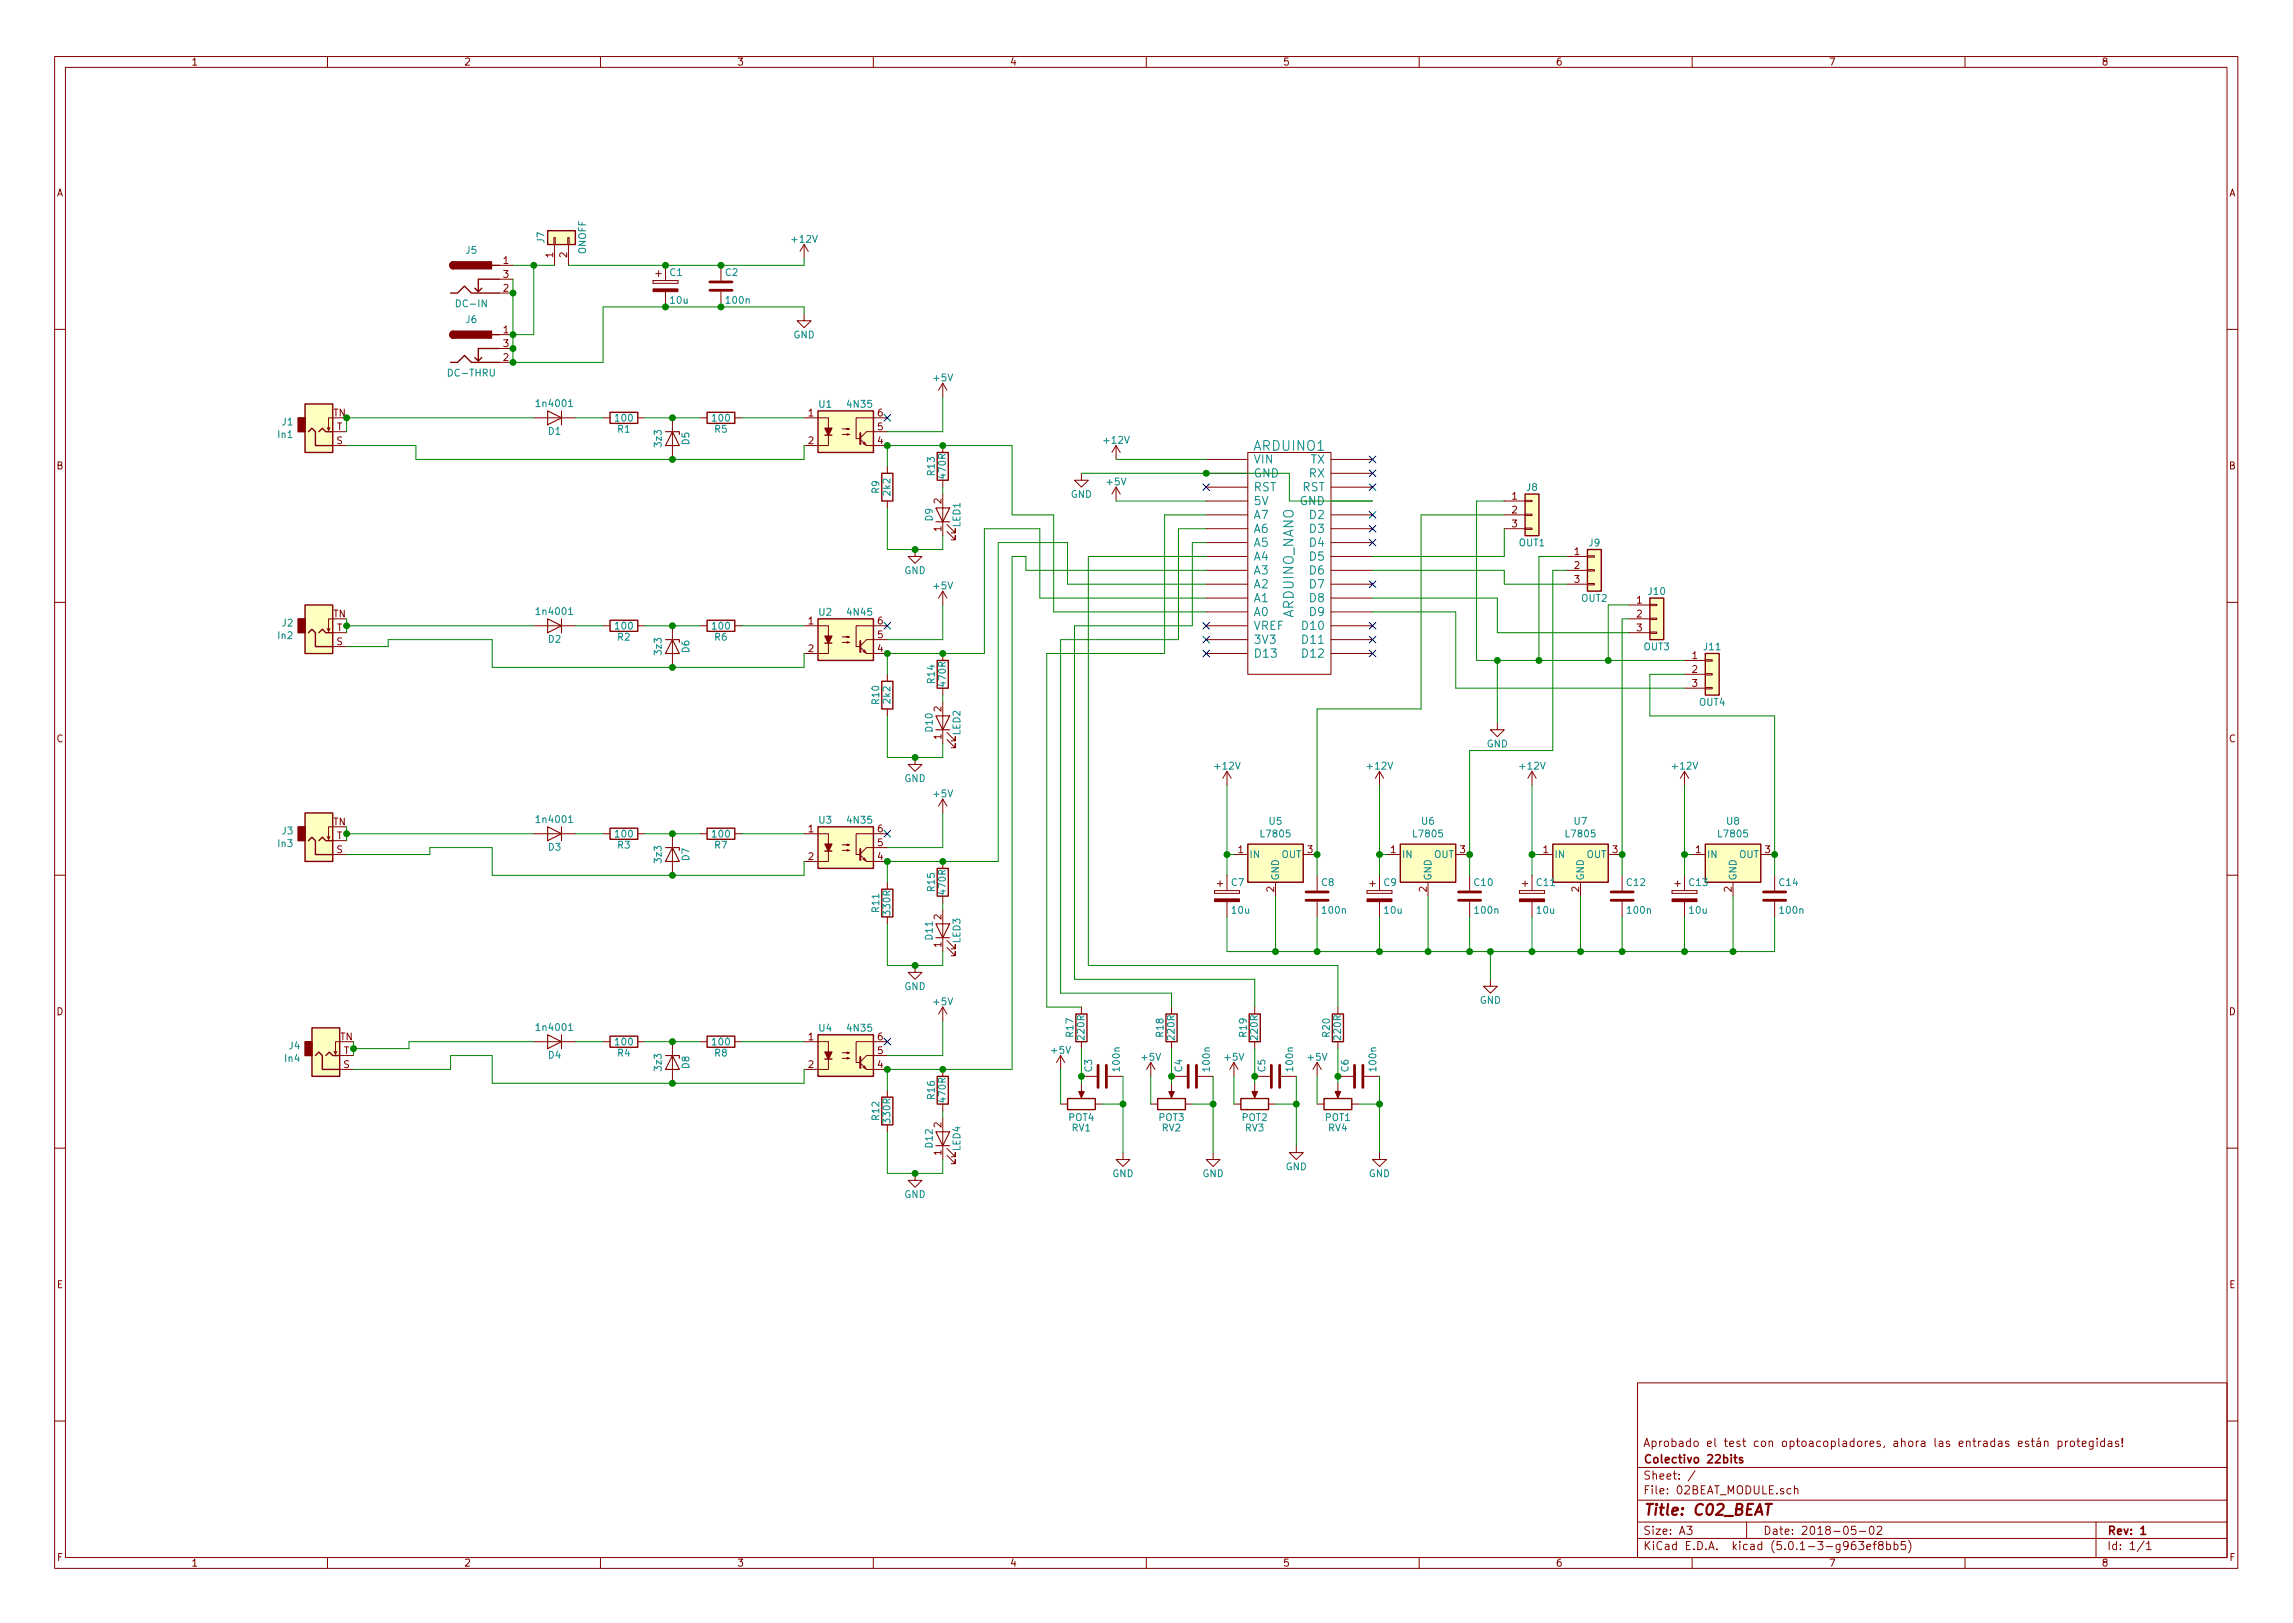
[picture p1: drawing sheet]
<svg xmlns="http://www.w3.org/2000/svg" width="297mm" height="210mm" viewBox="0 0 297 210" stroke-linecap="round" stroke-linejoin="round" font-family="sans-serif">
<defs><g id="words">
<text font-size="2" fill="#840000" x="212.8" y="196.3">Title: C02_BEAT</text>
<g font-size="1.8" fill="#008484">
<text x="162.5" y="58.4">ARDUINO1</text>
<text x="167.6" y="80.1" transform="rotate(-90 167.6 80.1)">ARDUINO_NANO</text>
</g>
<g font-size="1.5" fill="#008484">
<text x="162.4" y="65.4">5V</text>
<text x="162.4" y="63.6">RST</text>
<text x="162.4" y="61.9">GND</text>
<text x="162.4" y="60.1">VIN</text>
<text x="168.4" y="65.4">GND</text>
<text x="168.7" y="63.6">RST</text>
<text x="169.6" y="61.9">RX</text>
<text x="169.8" y="60.1">TX</text>
<text x="162.4" y="70.8">A5</text>
<text x="162.4" y="69">A6</text>
<text x="162.4" y="67.2">A7</text>
<text x="169.8" y="67.2">D2</text>
<text x="169.8" y="69">D3</text>
<text x="169.8" y="70.8">D4</text>
<text x="162.4" y="76.2">A2</text>
<text x="162.4" y="74.4">A3</text>
<text x="162.4" y="72.6">A4</text>
<text x="169.8" y="76.2">D7</text>
<text x="169.8" y="72.6">D5</text>
<text x="169.8" y="74.4">D6</text>
<text x="162.4" y="83.4">3V3</text>
<text x="162.4" y="81.6">VREF</text>
<text x="162.4" y="79.8">A0</text>
<text x="162.4" y="78">A1</text>
<text x="169" y="81.6">D10</text>
<text x="169" y="83.4">D11</text>
<text x="169.8" y="78">D8</text>
<text x="169.8" y="79.8">D9</text>
<text x="162.4" y="85.2">D13</text>
<text x="169" y="85.2">D12</text>
</g>
<g font-size="1.5" fill="#840000">
<text x="212.8" y="191.7">Sheet: /</text>
<text x="212.8" y="189.6">Colectivo 22bits</text>
<text x="212.8" y="187.4">Aprobado el test con optoacopladores, ahora las entradas están protegidas!</text>
<text x="212.8" y="193.6">File: 02BEAT_MODULE.sch</text>
<text x="212.8" y="200.8">KiCad E.D.A. kicad (5.0.1-3-g963ef8bb5)</text>
<text x="212.8" y="198.8">Size: A3</text>
<text x="228.4" y="198.8">Date: 2018-05-02</text>
<text x="272.9" y="198.8">Rev: 1</text>
<text x="272.9" y="200.8">Id: 1/1</text>
</g>
<g font-size="1.3" fill="#840000">
<text x="24.7" y="8.5">1</text>
<text x="60.1" y="8.5">2</text>
<text x="95.5" y="8.5">3</text>
<text x="130.8" y="8.5">4</text>
<text x="166.2" y="8.5">5</text>
<text x="201.5" y="8.5">6</text>
<text x="236.9" y="8.5">7</text>
<text x="272.2" y="8.5">8</text>
<text x="7.3" y="25.4">A</text>
<text x="288.7" y="25.4">A</text>
<text x="65.2" y="34.2">1</text>
<text x="65.2" y="36">3</text>
<text x="71.7" y="33.4" transform="rotate(-90 71.7 33.4)">1</text>
<text x="73.5" y="33.4" transform="rotate(-90 73.5 33.4)">2</text>
<text x="65.2" y="37.8">2</text>
<text x="65.2" y="43.2">1</text>
<text x="65.2" y="46.8">2</text>
<text x="65.2" y="45">3</text>
<text x="43.2" y="53.9">TN</text>
<text x="104.7" y="53.9">1</text>
<text x="113.7" y="53.9">6</text>
<text x="43.6" y="57.5">S</text>
<text x="43.6" y="55.7">T</text>
<text x="104.7" y="57.5">2</text>
<text x="113.7" y="57.5">4</text>
<text x="113.7" y="55.7">5</text>
<text x="7.3" y="60.8">B</text>
<text x="121.9" y="65.2" transform="rotate(-90 121.9 65.2)">2</text>
<text x="195.9" y="64.7">1</text>
<text x="288.7" y="60.8">B</text>
<text x="121.9" y="68.8" transform="rotate(-90 121.9 68.8)">1</text>
<text x="195.9" y="66.5">2</text>
<text x="195.9" y="68.3">3</text>
<text x="204" y="71.9">1</text>
<text x="204" y="73.7">2</text>
<text x="204" y="75.5">3</text>
<text x="43.2" y="80">TN</text>
<text x="43.6" y="83.6">S</text>
<text x="43.6" y="81.8">T</text>
<text x="104.7" y="80.9">1</text>
<text x="113.7" y="82.7">5</text>
<text x="113.7" y="80.9">6</text>
<text x="212" y="78.2">1</text>
<text x="212" y="80">2</text>
<text x="212" y="81.8">3</text>
<text x="104.7" y="84.5">2</text>
<text x="113.7" y="84.5">4</text>
<text x="219.2" y="85.4">1</text>
<text x="219.2" y="87.2">2</text>
<text x="219.2" y="89">3</text>
<text x="121.9" y="95.8" transform="rotate(-90 121.9 95.8)">1</text>
<text x="121.9" y="92.2" transform="rotate(-90 121.9 92.2)">2</text>
<text x="7.3" y="96.2">C</text>
<text x="288.7" y="96.2">C</text>
<text x="43.2" y="106.9">TN</text>
<text x="104.7" y="107.8">1</text>
<text x="113.7" y="107.8">6</text>
<text x="43.6" y="110.5">S</text>
<text x="43.6" y="108.7">T</text>
<text x="104.7" y="111.4">2</text>
<text x="113.7" y="111.4">4</text>
<text x="113.7" y="109.6">5</text>
<text x="160.4" y="110.5">1</text>
<text x="169.4" y="110.5">3</text>
<text x="180.2" y="110.5">1</text>
<text x="189.1" y="110.5">3</text>
<text x="199.9" y="110.5">1</text>
<text x="208.9" y="110.5">3</text>
<text x="219.7" y="110.5">1</text>
<text x="228.6" y="110.5">3</text>
<text x="121.9" y="119.1" transform="rotate(-90 121.9 119.1)">2</text>
<text x="165.1" y="115.5" transform="rotate(-90 165.1 115.5)">2</text>
<text x="184.8" y="115.5" transform="rotate(-90 184.8 115.5)">2</text>
<text x="204.6" y="115.5" transform="rotate(-90 204.6 115.5)">2</text>
<text x="224.3" y="115.5" transform="rotate(-90 224.3 115.5)">2</text>
<text x="121.9" y="122.7" transform="rotate(-90 121.9 122.7)">1</text>
<text x="7.3" y="131.5">D</text>
<text x="288.7" y="131.5">D</text>
<text x="44.1" y="134.8">TN</text>
<text x="44.5" y="136.6">T</text>
<text x="104.7" y="134.8">1</text>
<text x="113.7" y="136.6">5</text>
<text x="113.7" y="134.8">6</text>
<text x="44.5" y="138.4">S</text>
<text x="104.7" y="138.4">2</text>
<text x="113.7" y="138.4">4</text>
<text x="121.9" y="149.7" transform="rotate(-90 121.9 149.7)">1</text>
<text x="121.9" y="146.1" transform="rotate(-90 121.9 146.1)">2</text>
<text x="7.4" y="166.9">E</text>
<text x="288.8" y="166.9">E</text>
<text x="7.4" y="202.2">F</text>
<text x="24.7" y="202.9">1</text>
<text x="60.1" y="202.9">2</text>
<text x="95.5" y="202.9">3</text>
<text x="130.8" y="202.9">4</text>
<text x="166.2" y="202.9">5</text>
<text x="201.5" y="202.9">6</text>
<text x="236.9" y="202.9">7</text>
<text x="272.2" y="202.9">8</text>
<text x="288.8" y="202.2">F</text>
</g>
<g font-size="1.3" fill="#008484">
<text x="60.4" y="32.9">J5</text>
<text x="70.5" y="31.5" transform="rotate(-90 70.5 31.5)">J7</text>
<text x="75.9" y="33" transform="rotate(-90 75.9 33)">ONOFF</text>
<text x="86.8" y="35.8">C1</text>
<text x="94" y="35.8">C2</text>
<text x="102.7" y="31.4">+12V</text>
<text x="59.3" y="39.8">DC-IN</text>
<text x="60.4" y="41.9">J6</text>
<text x="86.9" y="39.3">10u</text>
<text x="94.2" y="39.3">100n</text>
<text x="102.8" y="43.8">GND</text>
<text x="58.2" y="48.8">DC-THRU</text>
<text x="69.7" y="52.7">1n4001</text>
<text x="106.1" y="52.8">U1</text>
<text x="109.9" y="52.8">4N35</text>
<text x="121" y="49.4">+5V</text>
<text x="36.1" y="56.8">In1</text>
<text x="36.6" y="55.1">J1</text>
<text x="71.1" y="56.3">D1</text>
<text x="79.8" y="54.6">100</text>
<text x="80" y="56.1">R1</text>
<text x="85.7" y="57.8" transform="rotate(-90 85.7 57.8)">3z3</text>
<text x="89.3" y="57.6" transform="rotate(-90 89.3 57.6)">D5</text>
<text x="92.4" y="54.6">100</text>
<text x="92.6" y="56.1">R5</text>
<text x="143.1" y="57.5">+12V</text>
<text x="113.9" y="63.9" transform="rotate(-90 113.9 63.9)">R9</text>
<text x="115.3" y="64.2" transform="rotate(-90 115.3 64.2)">2k2</text>
<text x="121.1" y="61.6" transform="rotate(-90 121.1 61.6)">R13</text>
<text x="122.5" y="61.9" transform="rotate(-90 122.5 61.9)">470R</text>
<text x="138.7" y="64.5">GND</text>
<text x="143.4" y="62.9">+5V</text>
<text x="197.8" y="63.6">J8</text>
<text x="120.8" y="67.5" transform="rotate(-90 120.8 67.5)">D9</text>
<text x="124.4" y="68.3" transform="rotate(-90 124.4 68.3)">LED1</text>
<text x="196.8" y="70.8">OUT1</text>
<text x="205.9" y="70.8">J9</text>
<text x="117.2" y="74.4">GND</text>
<text x="121" y="76.3">+5V</text>
<text x="204.9" y="78">OUT2</text>
<text x="213.6" y="77.1">J10</text>
<text x="36.1" y="82.8">In2</text>
<text x="36.6" y="81.2">J2</text>
<text x="69.7" y="79.7">1n4001</text>
<text x="71.1" y="83.3">D2</text>
<text x="79.8" y="81.6">100</text>
<text x="80" y="83">R2</text>
<text x="92.4" y="81.6">100</text>
<text x="92.6" y="83">R6</text>
<text x="106.1" y="79.8">U2</text>
<text x="109.9" y="79.8">4N45</text>
<text x="85.7" y="84.8" transform="rotate(-90 85.7 84.8)">3z3</text>
<text x="89.3" y="84.6" transform="rotate(-90 89.3 84.6)">D6</text>
<text x="121.1" y="88.5" transform="rotate(-90 121.1 88.5)">R14</text>
<text x="122.5" y="88.8" transform="rotate(-90 122.5 88.8)">470R</text>
<text x="213" y="84.2">OUT3</text>
<text x="220.8" y="84.2">J11</text>
<text x="113.9" y="91.2" transform="rotate(-90 113.9 91.2)">R10</text>
<text x="115.3" y="91.1" transform="rotate(-90 115.3 91.1)">2k2</text>
<text x="120.8" y="94.8" transform="rotate(-90 120.8 94.8)">D10</text>
<text x="124.4" y="95.2" transform="rotate(-90 124.4 95.2)">LED2</text>
<text x="220.1" y="91.4">OUT4</text>
<text x="117.2" y="101.3">GND</text>
<text x="157.5" y="99.7">+12V</text>
<text x="177.2" y="99.7">+12V</text>
<text x="192.6" y="96.8">GND</text>
<text x="197" y="99.7">+12V</text>
<text x="216.7" y="99.7">+12V</text>
<text x="69.7" y="106.6">1n4001</text>
<text x="106.1" y="106.7">U3</text>
<text x="109.9" y="106.7">4N35</text>
<text x="121" y="103.3">+5V</text>
<text x="164.4" y="106.8">U5</text>
<text x="184.2" y="106.8">U6</text>
<text x="204" y="106.8">U7</text>
<text x="223.7" y="106.8">U8</text>
<text x="36.1" y="109.7">In3</text>
<text x="36.6" y="108.1">J3</text>
<text x="71.1" y="110.2">D3</text>
<text x="79.8" y="108.5">100</text>
<text x="80" y="109.9">R3</text>
<text x="85.7" y="111.7" transform="rotate(-90 85.7 111.7)">3z3</text>
<text x="89.3" y="111.5" transform="rotate(-90 89.3 111.5)">D7</text>
<text x="92.4" y="108.5">100</text>
<text x="92.6" y="109.9">R7</text>
<text x="161.8" y="111.2">IN</text>
<text x="163.5" y="108.5">L7805</text>
<text x="166" y="111.2">OUT</text>
<text x="181.6" y="111.2">IN</text>
<text x="183.2" y="108.5">L7805</text>
<text x="185.8" y="111.2">OUT</text>
<text x="201.3" y="111.2">IN</text>
<text x="203" y="108.5">L7805</text>
<text x="205.5" y="111.2">OUT</text>
<text x="221.1" y="111.2">IN</text>
<text x="222.7" y="108.5">L7805</text>
<text x="225.3" y="111.2">OUT</text>
<text x="113.9" y="118.1" transform="rotate(-90 113.9 118.1)">R11</text>
<text x="115.3" y="118.5" transform="rotate(-90 115.3 118.5)">330R</text>
<text x="121.1" y="115.4" transform="rotate(-90 121.1 115.4)">R15</text>
<text x="122.5" y="115.8" transform="rotate(-90 122.5 115.8)">470R</text>
<text x="159.5" y="114.8">C7</text>
<text x="159.6" y="118.4">10u</text>
<text x="165.7" y="114.1" transform="rotate(-90 165.7 114.1)">GND</text>
<text x="171.2" y="114.8">C8</text>
<text x="171.4" y="118.4">100n</text>
<text x="179.3" y="114.8">C9</text>
<text x="179.4" y="118.4">10u</text>
<text x="185.4" y="114.1" transform="rotate(-90 185.4 114.1)">GND</text>
<text x="191" y="114.8">C10</text>
<text x="191.1" y="118.4">100n</text>
<text x="199.1" y="114.8">C11</text>
<text x="199.1" y="118.4">10u</text>
<text x="205.2" y="114.1" transform="rotate(-90 205.2 114.1)">GND</text>
<text x="210.8" y="114.8">C12</text>
<text x="210.9" y="118.4">100n</text>
<text x="218.9" y="114.8">C13</text>
<text x="218.9" y="118.4">10u</text>
<text x="225" y="114.1" transform="rotate(-90 225 114.1)">GND</text>
<text x="230.5" y="114.8">C14</text>
<text x="230.7" y="118.4">100n</text>
<text x="120.8" y="121.7" transform="rotate(-90 120.8 121.7)">D11</text>
<text x="124.4" y="122.2" transform="rotate(-90 124.4 122.2)">LED3</text>
<text x="117.2" y="128.2">GND</text>
<text x="121" y="130.2">+5V</text>
<text x="191.7" y="130">GND</text>
<text x="37" y="137.6">In4</text>
<text x="37.5" y="135.9">J4</text>
<text x="69.7" y="133.5">1n4001</text>
<text x="71.1" y="137.1">D4</text>
<text x="79.8" y="135.4">100</text>
<text x="80" y="136.9">R4</text>
<text x="92.4" y="135.4">100</text>
<text x="92.6" y="136.9">R8</text>
<text x="106.1" y="133.6">U4</text>
<text x="109.9" y="133.6">4N35</text>
<text x="136.3" y="136.5">+5V</text>
<text x="139" y="134.3" transform="rotate(-90 139 134.3)">R17</text>
<text x="140.5" y="134.6" transform="rotate(-90 140.5 134.6)">220R</text>
<text x="147.9" y="137.4">+5V</text>
<text x="150.7" y="134.3" transform="rotate(-90 150.7 134.3)">R18</text>
<text x="152.2" y="134.6" transform="rotate(-90 152.2 134.6)">220R</text>
<text x="158.7" y="137.4">+5V</text>
<text x="161.5" y="134.3" transform="rotate(-90 161.5 134.3)">R19</text>
<text x="162.9" y="134.6" transform="rotate(-90 162.9 134.6)">220R</text>
<text x="169.5" y="137.4">+5V</text>
<text x="172.3" y="134.3" transform="rotate(-90 172.3 134.3)">R20</text>
<text x="173.7" y="134.6" transform="rotate(-90 173.7 134.6)">220R</text>
<text x="85.7" y="138.6" transform="rotate(-90 85.7 138.6)">3z3</text>
<text x="89.3" y="138.4" transform="rotate(-90 89.3 138.4)">D8</text>
<text x="121.1" y="142.4" transform="rotate(-90 121.1 142.4)">R16</text>
<text x="122.5" y="142.7" transform="rotate(-90 122.5 142.7)">470R</text>
<text x="141.5" y="138.8" transform="rotate(-90 141.5 138.8)">C3</text>
<text x="145.1" y="138.7" transform="rotate(-90 145.1 138.7)">100n</text>
<text x="153.1" y="138.8" transform="rotate(-90 153.1 138.8)">C4</text>
<text x="156.7" y="138.7" transform="rotate(-90 156.7 138.7)">100n</text>
<text x="163.9" y="138.8" transform="rotate(-90 163.9 138.8)">C5</text>
<text x="167.5" y="138.7" transform="rotate(-90 167.5 138.7)">100n</text>
<text x="174.7" y="138.8" transform="rotate(-90 174.7 138.8)">C6</text>
<text x="178.3" y="138.7" transform="rotate(-90 178.3 138.7)">100n</text>
<text x="113.9" y="145.1" transform="rotate(-90 113.9 145.1)">R12</text>
<text x="115.3" y="145.4" transform="rotate(-90 115.3 145.4)">330R</text>
<text x="120.8" y="148.7" transform="rotate(-90 120.8 148.7)">D12</text>
<text x="124.4" y="149.1" transform="rotate(-90 124.4 149.1)">LED4</text>
<text x="138.5" y="145.2">POT4</text>
<text x="138.9" y="146.6">RV1</text>
<text x="150.1" y="145.2">POT3</text>
<text x="150.6" y="146.6">RV2</text>
<text x="160.9" y="145.2">POT2</text>
<text x="161.3" y="146.6">RV3</text>
<text x="171.7" y="145.2">POT1</text>
<text x="172.1" y="146.6">RV4</text>
<text x="117.2" y="155.2">GND</text>
<text x="144.1" y="152.5">GND</text>
<text x="155.8" y="152.5">GND</text>
<text x="166.5" y="151.6">GND</text>
<text x="177.3" y="152.5">GND</text>
</g>
</g></defs>
<g fill="none" stroke="#840000" stroke-width=".13">
<path d="M7.1 7.3h282.8v195.9h-282.8zM8.5 8.7h280v193.1h-280zM42.4 7.3v1.4M77.8 7.3v1.4M113.1 7.3v1.4M148.5 7.3v1.4M183.8 7.3v1.4M219.2 7.3v1.4M254.5 7.3v1.4M64.7 34.4h1.8M64.7 38h1.8M64.7 36.2h1.8"/>
<path d="M71.8 30.8h.1v.9h-.1zM71.8 31.7v2.7M73.5 30.8h.2v.9h-.2zM73.6 31.7v2.7M84.6 36.3v.4zM84.6 36.7h3.2zM84.6 36.3h3.2zM85 35.5h.7M85.3 35.1v.7M86.2 34.4v1.9M86.2 37.8v2M87.8 36.3v.4z"/>
<path d="M93.4 34.4v1.9M93.4 37.8v2M104.2 31.7l-.6 .9M104.2 31.7v1.8M104.2 31.7l.5 .9M7.1 42.7h1.4M42.7 55.4l-.1 .3M43.1 54.1h-.5v1.6l-.2-.3M43.1 57.7h1.8M43.1 55.9h1.8M64.7 43.4h1.8M64.7 46.9h1.8"/>
<path d="M64.7 45.1h1.8M69.1 54.1h5.4M78.1 54.1h.9M82.6 54.1h.9M87.1 54.1v5.4M90.7 54.1h.9M95.2 54.1h.9M104.2 40.7v.9h.9l-.9 .9-.9-.9h.9M104.2 54.1h3.1v3.6h-3.1M109.1 56.3h.9l-.3 .1v-.2l.3 .1M109.1 55.6h.9l-.3 .1v-.2l.3 .1M111.4 56.9l.9 .8h2.6"/>
<path d="M112 57.3l.2 .3-.4-.1zM114.9 54.1h-4v2.7h.5M114.9 55.9h-2.6l-.9 .8M122.1 49.6v1.8M122.1 57.7v.9M122.1 49.6l-.5 .9M122.1 49.6l.6 .9M144.6 57.7v1.8M144.6 57.7l.5 .9M144.6 57.7l-.6 .9M156.3 59.5h5.3M161.6 58.6h10.8v28.8h-10.8z"/>
<path d="M172.4 59.5h5.4M288.5 42.7h1.4M7.1 78h1.4M114.9 60.4v.9M114.9 64.9v.9M118.5 71.2v.9h.9l-.9 .9-.9-.9h.9M122.1 62.2v.9M122.1 64v5.4M122.1 76.6v1.8M122.1 76.6l-.5 .9M122.1 76.6l.6 .9M122.7 68.9l1 1v-.5v.5h-.5"/>
<path d="M122.7 68l1 1v-.5v.5h-.5M140.1 61.3v.9h-.9l.9 .9 .9-.9h-.9M144.6 63.1l.5 .9M144.6 63.1v1.8M144.6 63.1l-.6 .9M156.3 75.7h5.3M156.3 77.5h5.3M156.3 79.3h5.3M156.3 61.3h5.3M156.3 73.9h5.3M156.3 72.1h5.3M156.3 70.3h5.3"/>
<path d="M156.3 68.5h5.3M156.3 66.7h5.3M156.3 64.9h5.3M156.3 63.1h5.3M172.4 75.7h5.4M172.4 77.5h5.4M172.4 79.3h5.4M172.4 61.3h5.4M172.4 73.9h5.4M172.4 72.1h5.4M172.4 70.3h5.4M172.4 68.5h5.4"/>
<path d="M172.4 66.7h5.4M172.4 64.9h5.4M172.4 63.1h5.4M194.9 68.5h2.7M194.9 66.7h2.7M194.9 64.9h2.7M197.6 68.4h.9v.2h-.9zM197.6 66.6h.9v.2h-.9zM197.6 64.8h.9v.2h-.9zM202.9 75.7h2.7M202.9 73.9h2.7M202.9 72.1h2.7"/>
<path d="M205.6 75.6h.9v.2h-.9zM205.6 73.8h.9v.2h-.9zM205.6 72h.9v.2h-.9zM211 78.4h2.7M213.7 78.3h.9v.2h-.9zM288.5 78h1.4M42.7 81.4l-.1 .4M43.1 80.2h-.5v1.6l-.2-.4M43.1 82h1.8M43.1 83.8h1.8M69.1 81.1h5.4M78.1 81.1h.9"/>
<path d="M82.6 81.1h.9M87.1 81.1v5.4M90.7 81.1h.9M95.2 81.1h.9M104.2 81.1h3.1v3.6h-3.1M109.1 83.2h.9l-.3 .1v-.2l.3 .1M109.1 82.5h.9l-.3 .1v-.2l.3 .1M111.4 83.9l.9 .8h2.6M112 84.2l.2 .4-.4-.2zM114.9 81.1h-4v2.7h.5M114.9 82.9h-2.6l-.9 .8M114.9 87.4v.9"/>
<path d="M114.9 91.8v.9M118.5 98.1v.9h.9l-.9 .9-.9-.9h.9M122.1 84.7v.9M122.1 89.2v.8M122.1 90.9v5.4M122.7 95.8l1 1.1v-.6v.6h-.5M122.7 94.9l1 1.1v-.6v.6h-.5M156.3 81.1h5.3M156.3 82.9h5.3M156.3 84.7h5.3M158.9 99.9l-.5 .9M158.9 99.9v1.8"/>
<path d="M158.9 99.9l.6 .9M172.4 81.1h5.4M172.4 82.9h5.4M172.4 84.7h5.4M178.7 99.9l-.5 .9M178.7 99.9v1.8M178.7 99.9l.5 .9M194 93.6v.9h-.9l.9 .9 .9-.9h-.9M198.5 99.9l-.6 .9M198.5 99.9v1.8M198.5 99.9l.5 .9M211 80.2h2.7"/>
<path d="M211 82h2.7M213.7 81.9h.9v.2h-.9zM213.7 80.1h.9v.2h-.9zM218.2 85.6h2.7M218.2 87.4h2.7M218.2 89.2h2.7M218.2 99.9l-.5 .9M218.2 99.9v1.8M218.2 99.9l.6 .9M220.9 89.1h.9v.1h-.9zM220.9 87.3h.9v.1h-.9zM220.9 85.5h.9v.1h-.9z"/>
<path d="M7.1 113.4h1.4M42.7 108.4l-.1 .3M43.1 107.1h-.5v1.6l-.2-.3M43.1 110.7h1.8M43.1 108.9h1.8M69.1 108h5.4M78.1 108h.9M82.6 108h.9M87.1 108v5.4M90.7 108h.9M95.2 108h.9M104.2 108h3.1v3.6h-3.1"/>
<path d="M109.1 110.2h.9l-.3 .1v-.2l.3 .1M109.1 109.4h.9l-.3 .1v-.1h.3M111.4 110.8l.9 .8h2.6M111.8 111.3l.2-.1 .2 .3zM114.9 108h-4v2.7h.5M114.9 114.3v.9M114.9 118.8v.9M114.9 109.8h-2.6l-.9 .8M122.1 103.5v1.8M122.1 111.6v.9M122.1 116.1v.9M122.1 117.9v5.4"/>
<path d="M122.1 103.5l-.5 .9M122.1 103.5l.6 .9M157.3 115.4h3.3zM157.3 115.4v.3zM157.3 115.7h3.3zM157.7 114.5h.7M158 114.1v.7M158.9 113.4v2M158.9 116.8v2M159.8 110.7h1.8M160.6 115.4v.3zM165.2 114.3v1.8"/>
<path d="M168.8 110.7h1.8M170.6 113.4v2M170.6 116.8v2M177.1 115.4v.3zM177.1 115.7h3.2zM177.1 115.4h3.2zM177.4 114.5h.8M177.8 114.1v.7M178.7 113.4v2M178.7 116.8v2M179.6 110.7h1.8M180.3 115.4v.3z"/>
<path d="M185 114.3v1.8M188.6 110.7h1.8M190.4 113.4v2M190.4 116.8v2M196.8 115.4v.3zM196.8 115.7h3.3zM196.8 115.4h3.3zM197.2 114.5h.7M197.6 114.1v.7M198.5 113.4v2M198.5 116.8v2M199.4 110.7h1.8"/>
<path d="M200.1 115.4v.3zM204.7 114.3v1.8M208.3 110.7h1.8M210.1 113.4v2M210.1 116.8v2M216.6 115.4v.3zM216.6 115.7h3.2zM216.6 115.4h3.2zM217 114.5h.7M217.3 114.1v.7M218.2 113.4v2M218.2 116.8v2"/>
<path d="M219.1 110.7h1.8M219.8 115.4v.3zM224.5 114.3v1.8M228.1 110.7h1.8M229.9 113.4v2M229.9 116.8v2M288.5 113.4h1.4M43.6 136.2l-.1 .4M44 134.9h-.5v1.7l-.2-.4M44 138.5h1.8M44 136.7h1.8M69.1 134.9h5.4"/>
<path d="M78.1 134.9h.9M82.6 134.9h.9M87.1 134.9v5.4M90.7 134.9h.9M95.2 134.9h.9M104.2 134.9h3.1v3.6h-3.1M109.1 137.1h.9l-.3 .1v-.2l.3 .1M109.1 136.4h.9l-.3 .1v-.2l.3 .1M111.4 137.7l.9 .8h2.6M112 138.1l.2 .4-.4-.2zM114.9 134.9h-4v2.7h.5M114.9 136.7h-2.6l-.9 .9"/>
<path d="M118.5 125.1v.9h.9l-.9 .9-.9-.9h.9M122.1 130.5v1.8M122.1 138.5v.9M122.1 130.5l-.5 .9M122.1 130.5l.6 .9M122.7 122.7l1 1.1v-.5v.5h-.5M122.7 121.8l1 1.1v-.5v.5h-.5M137.4 136.7l.5 .9M137.4 136.7v1.8M137.4 136.7l-.5 .9M140.1 139.4h2M140.1 130.5v.9"/>
<path d="M140.1 134.9v.9M143.5 139.4h2M149.1 137.6l.5 .9M149.1 137.6v1.8M149.1 137.6l-.6 .9M151.8 139.4h1.9M151.8 130.5v.9M151.8 134.9v.9M155.2 139.4h2M159.8 137.6l.6 .9M159.8 137.6v1.8M159.8 137.6l-.5 .9"/>
<path d="M162.5 139.4h2M162.5 130.5v.9M162.5 134.9v.9M166 139.4h1.9M170.6 137.6l.6 .9M170.6 137.6v1.8M170.6 137.6l-.5 .9M173.3 139.4h2M173.3 130.5v.9M173.3 134.9v.9M176.7 139.4h2M193.1 126.9v.9h-.9l.9 .9 .9-.9h-.9"/>
<path d="M7.1 148.7h1.4M114.9 141.2v.9M114.9 145.7v.9M118.5 152v.9h.9l-.9 .9-.9-.9h.9M122.1 143v.9M122.1 144.8v5.4M122.7 149.7l1 1.1v-.6v.6h-.5M122.7 148.8l1 1.1v-.6v.6h-.5M137.4 143h.9M140.1 140.3v1.7M141.9 143h.9M145.5 149.3v.9h-.9l.9 .9 .9-.9h-.9"/>
<path d="M149.1 143h.9M151.8 140.3v1.7M153.6 143h.9M157.2 149.3v.9h-.9l.9 .9 .8-.9h-.8M159.8 143h.9M162.5 140.3v1.7M164.3 143h.9M167.9 148.4v.9h-.9l.9 .9 .9-.9h-.9M170.6 143h.9M173.3 140.3v1.7M175.1 143h.9M178.7 149.3v.9h-.9l.9 .9 .9-.9h-.9"/>
<path d="M288.5 148.7h1.4M212.1 179.1h76.4v22.7h-76.4zM7.1 184.1h1.4M212.1 199.3h76.4M212.1 197.2h76.4M212.1 194.3h76.4M212.1 190.1h76.4M218.5 197.7h.7l-.4 .4 .3 .1v.5l-.1 .1-.5-.1M219.6 190.5l-.9 1.4M226.3 197.2v2.1M232 192.9l-.3-.1-.2 .2v.4l.2 .1h.3M232.5 192.9a.26 .26 0 0 1 .4 .1v.5"/>
<path d="M232.5 192.5v1M240.4 197.7h-.5l-.1 .5 .2-.1 .3 .1 .1 .1v.4l-.2 .1-.4-.1M240.8 199.7h.6l-.3 .4 .3 .1v.5l-.2 .1-.4-.1M240.9 198.4h.8M242.3 197.8l.2-.1a.67 .67 0 0 1 0 1.1 .58 .58 0 0 1-.2-1zM243.1 199.7h-.3v.2v.9M243.2 197.8l.1-.1h.3l.1 .1 .1 .2-.7 .8h.7M244.4 199.7v1.1M245.4 199.7v1.1M246.8 199.7h-.5v.5l.1-.1h.4l.1 .2-.1 .4-.1 .1-.4-.1M247.2 199.6a1.21 1.21 0 0 1 0 1.6M263.1 186.7h.4"/>
<path d="M263.3 186.3v.9l.2 .2M263.9 186.7h.4v.7M264.2 186.3l-.2 .1M264.3 186.9l-.3 .1-.2 .1 .2 .3 .3-.1M264.8 186.8l.1-.1a.26 .26 0 0 1 .4 .1v.6M264.8 186.7v.7M266.6 186.7h.3l.2 .2v.4l-.2 .1-.3-.1M266.6 186.7v1.1M267.6 186.7v.7M267.9 186.7l-.3 .2M268.3 186.7h.2l.2 .1v.5l-.2 .1-.3-.1v-.4zM269 186.7h.4"/>
<path d="M269.2 186.3v.9l.2 .2M269.7 187.1l.5-.2v-.2h-.3l-.2 .1 .1 .5h.4M271.1 186.7v.9l-.2 .2-.2-.1M271.1 186.7h-.2l-.3 .2 .1 .4 .2 .1 .2-.1M271.5 197.2v4.6M271.7 186.3v.1M271.7 186.7v.7M272.6 186.7h-.3l-.2 .2 .1 .4h.4M272.6 186.3v1.1M273.1 186.7h.4l.1 .7M273.6 186.9l-.4 .1-.1 .1 .1 .3 .4-.1M274.4 186.7h-.2l-.2 .1 .1 .2 .3 .1v.2h-.4"/>
<path d="M274.9 187.3v.1M274.9 186.3v.7M277.8 199.6l-.9 1.4M288.5 184.1h1.4M42.4 201.8v1.4M77.8 201.8v1.4M113.1 201.8v1.4M148.5 201.8v1.4M183.8 201.8v1.4M219.2 201.8v1.4M241.8 200.4l.5-.1v-.2h-.3l-.2 .1 .1 .5h.4M242.6 200.1h.5"/>
<path d="M243.6 200.1l-.3-.2 .1-.1 .2-.1h.3l.1 .2-.1 .2h-.3l-.3 .3 .1 .3 .2 .1h.2l.2-.2v-.2l-.2-.3M244.4 200.1h.3l.2 .2v.4l-.2 .1-.3-.1M245.4 200.1h.3l.2 .2-.1 .4-.1 .1-.3-.1M254.5 201.8v1.4M278.1 200l.3-.3v1.1M278.1 200.8h.6"/>
</g>
<path d="M224.6 188.8h.4M224.8 188.5v.9l.2 .1M225.7 188.9l-.2-.1-.2 .2 .1 .1 .3 .1v.3h-.4M277.3 198l.3-.3v1.1M277.3 198.8h.6" fill="none" stroke="#840000" stroke-width=".22"/>
<path d="M228.7 194.8h.8" fill="none" stroke="#840000" stroke-width=".29"/>
<g fill="none" stroke="#840000" stroke-width=".18">
<path d="M58.4 38h.9l.9-.9 .9 .9h3.6M58.7 33.9a.45 .45 0 0 0-.4 .5 .45 .45 0 0 0 .4 .4M62.4 37.3l-.4 .5M63.8 34.4h.9M64.7 36.2h-2.7v1.6l-.5-.5M70.9 29.9h3.6v1.8h-3.6zM39.5 52.3h3.6v6.3h-3.6zM40 55.9l.4-.4 .5 .4v1.8h2.2M41.3 55.9l.5-.4 .4 .4h.9M58.4 46.9h.9l.9-.9 .9 .9h3.6M58.7 42.9a.45 .45 0 0 0-.4 .5 .45 .45 0 0 0 .4 .4M62.4 46.3l-.4 .5"/>
<path d="M63.8 43.4h.9M64.7 45.1h-2.7v1.7l-.5-.5M79 53.4h3.6v1.4h-3.6zM91.6 53.4h3.6v1.4h-3.6zM106 53.2h7.1v5.4h-7.1zM106.9 56.4h.9M121.4 58.6h1.4v3.6h-1.4zM39.5 78.4h3.6v6.3h-3.6zM114.2 61.3h1.5v3.6h-1.5zM197.6 64h1.8v5.4h-1.8zM205.6 71.2h1.8v5.4h-1.8zM213.7 77.5h1.8v5.4h-1.8z"/>
<path d="M40 82l.4-.5 .5 .5v1.8h2.2M41.3 82l.5-.5 .4 .5h.9M79 80.4h3.6v1.4h-3.6zM91.6 80.4h3.6v1.4h-3.6zM106 80.2h7.1v5.4h-7.1zM106.9 83.3h.9M114.2 88.3h1.5v3.5h-1.5zM121.4 85.6h1.4v3.6h-1.4zM220.9 84.7h1.8v5.3h-1.8zM39.5 105.3h3.6v6.3h-3.6zM40 108.9l.4-.4 .5 .4v1.8h2.2M41.3 108.9l.5-.4 .4 .4h.9"/>
<path d="M79 107.3h3.6v1.4h-3.6zM91.6 107.3h3.6v1.4h-3.6zM106 107.1h7.1v5.4h-7.1zM106.9 110.3h.9M114.2 115.2h1.5v3.6h-1.5zM121.4 112.5h1.4v3.6h-1.4zM161.6 109.4h7.2v4.9h-7.2zM181.4 109.4h7.2v4.9h-7.2zM201.2 109.4h7.1v4.9h-7.1zM220.9 109.4h7.2v4.9h-7.2zM40.4 133.2h3.6v6.2h-3.6zM40.9 136.7l.4-.4 .5 .4v1.8h2.2"/>
<path d="M42.2 136.7l.5-.4 .4 .4h.9M79 134.2h3.6v1.5h-3.6zM91.6 134.2h3.6v1.5h-3.6zM106 134.1h7.1v5.3h-7.1zM106.9 137.2h.9M121.4 139.4h1.4v3.6h-1.4zM139.4 131.4h1.4v3.5h-1.4zM151 131.4h1.5v3.5h-1.5zM161.8 131.4h1.5v3.5h-1.5zM172.6 131.4h1.4v3.5h-1.4zM114.2 142.1h1.5v3.6h-1.5zM138.3 142.3h3.6v1.4h-3.6z"/>
<path d="M150 142.3h3.6v1.4h-3.6zM160.7 142.3h3.6v1.4h-3.6zM171.5 142.3h3.6v1.4h-3.6z"/>
</g>
<g fill="none" stroke="#840000" stroke-width=".14">
<path d="M70.9 53.2l1.8 .9-1.8 .9zM72.7 53.2v1.8M86.2 55.9h1.8v.4M87.1 55.9l.9 1.8h-1.8zM121.2 65.8h1.8l-.9 1.8zM121.2 67.6h1.8M70.9 80.2l1.8 .9-1.8 .9zM72.7 80.2v1.8M86.2 82.9h1.8v.3M87.1 82.9l.9 1.8h-1.8zM121.2 92.7h1.8l-.9 1.8zM121.2 94.5h1.8"/>
<path d="M70.9 107.1l1.8 .9-1.8 .9zM72.7 107.1v1.8M86.2 109.8h1.8v.4M87.1 109.8l.9 1.8h-1.8zM121.2 119.7h1.8l-.9 1.8zM70.9 134.1l1.8 .8-1.8 .9zM72.7 134.1v1.7M86.2 136.7h1.8v.4M87.1 136.7l.9 1.8h-1.8zM121.2 121.5h1.8M121.2 146.6h1.8l-.9 1.8zM121.2 148.4h1.8"/>
</g>
<g fill="#ffffc2" stroke="#ffffc2" stroke-width=".13">
<path d="M106 134.1h7.1v5.3h-7.1z"/>
<path d="M106 107.1h7.1v5.4h-7.1z"/>
<path d="M106 80.2h7.1v5.4h-7.1z"/>
<path d="M106 53.2h7.1v5.4h-7.1z"/>
<path d="M70.9 29.9h3.6v1.8h-3.6z"/>
<path d="M205.6 71.2h1.8v5.4h-1.8z"/>
<path d="M213.7 77.5h1.8v5.4h-1.8z"/>
<path d="M220.9 84.7h1.8v5.3h-1.8z"/>
<path d="M161.6 109.4h7.2v4.9h-7.2z"/>
<path d="M181.4 109.4h7.2v4.9h-7.2z"/>
<path d="M201.2 109.4h7.1v4.9h-7.1z"/>
<path d="M220.9 109.4h7.2v4.9h-7.2z"/>
<path d="M39.5 52.3h3.6v6.3h-3.6z"/>
<path d="M197.6 64h1.8v5.4h-1.8z"/>
<path d="M39.5 78.4h3.6v6.3h-3.6z"/>
<path d="M39.5 105.3h3.6v6.3h-3.6z"/>
<path d="M40.4 133.2h3.6v6.2h-3.6z"/>
</g>
<path d="M111.4 56.1v1.4M111.4 83v1.5M111.4 110v1.4M111.4 136.9v1.5" fill="none" stroke="#840000" stroke-width=".25"/>
<g fill="#840000" stroke="#840000" stroke-width=".18">
<path d="M106.9 136.3h.9l-.5 .9z"/>
<path d="M58.4 34l.3-.1v.9a.45 .45 0 0 1-.4-.3 .45 .45 0 0 1 .1-.5z"/>
<path d="M58.7 33.9h5v.9h-5z"/>
<path d="M106.9 109.4h.9l-.5 .9z"/>
<path d="M106.9 82.4h.9l-.5 .9z"/>
<path d="M106.9 55.5h.9l-.5 .9z"/>
<path d="M58.4 43l.3-.1v.9a.45 .45 0 0 1-.4-.3 .45 .45 0 0 1 .1-.5z"/>
<path d="M58.7 42.9h5v.9h-5z"/>
<path d="M38.6 54.1h.9v1.8h-.9z"/>
<path d="M38.6 80.2h.9v1.8h-.9z"/>
<path d="M38.6 107.1h.9v1.8h-.9z"/>
<path d="M39.5 134.9h.9v1.8h-.9z"/>
</g>
<path d="M73.7 52.7h.5M73.7 79.6h.5M73.7 106.6h.5M73.7 133.5h.5" fill="none" stroke="#008484" stroke-width=".13"/>
<g fill="none" stroke="#840000" stroke-width=".36">
<path d="M92 37.6h2.8M92 36.5h2.8M169.2 116.6h2.9M169.2 115.6h2.9M188.9 116.6h2.9M188.9 115.6h2.9M208.7 116.6h2.9M208.7 115.6h2.9M228.5 116.6h2.8M228.5 115.6h2.8M142.2 138v2.9M143.3 138v2.9"/>
<path d="M153.9 138v2.9M155 138v2.9M164.7 138v2.9M165.8 138v2.9M175.5 138v2.9M176.5 138v2.9"/>
</g>
<g fill="#840000" stroke="#840000" stroke-width=".13">
<path d="M139.7 141.4h.7l-.3 .8z"/>
<path d="M84.6 37.4h3.2v.4h-3.2z"/>
<path d="M151.4 141.4h.7l-.3 .8z"/>
<path d="M162.2 141.4h.7l-.4 .8z"/>
<path d="M173 141.4h.7l-.4 .8z"/>
<path d="M157.3 116.5h3.3v.3h-3.3z"/>
<path d="M177.1 116.5h3.2v.3h-3.2z"/>
<path d="M196.8 116.5h3.3v.3h-3.3z"/>
<path d="M216.6 116.5h3.2v.3h-3.2z"/>
</g>
<g fill="none" stroke="#000084" stroke-width=".13">
<path d="M114.5 53.7l.9 .9M115.4 53.7l-.9 .9M177.4 59.1l.8 .8M178.2 59.1l-.8 .8M155.8 62.7l.9 .8M156.7 62.7l-.9 .8M177.4 75.2l.8 .9M177.4 69.9l.8 .8M177.4 68.1l.8 .8M177.4 66.3l.8 .8M177.4 62.7l.8 .8M177.4 60.9l.8 .8"/>
<path d="M178.2 60.9l-.8 .8M178.2 75.2l-.8 .9M178.2 69.9l-.8 .8M178.2 68.1l-.8 .8M178.2 66.3l-.8 .8M178.2 62.7l-.8 .8M114.5 80.6l.9 .9M115.4 80.6l-.9 .9M155.8 80.6l.9 .9M155.8 82.4l.9 .9M155.8 84.2l.9 .9M156.7 80.6l-.9 .9"/>
<path d="M156.7 82.4l-.9 .9M156.7 84.2l-.9 .9M177.4 84.2l.8 .9M177.4 82.4l.8 .9M177.4 80.6l.8 .9M178.2 84.2l-.8 .9M178.2 82.4l-.8 .9M178.2 80.6l-.8 .9M114.5 107.6l.9 .8M115.4 107.6l-.9 .8M114.5 134.5l.9 .9M115.4 134.5l-.9 .9"/>
</g>
<g fill="none" stroke="#008400" stroke-width=".13">
<path d="M66.5 36.2v10.7h11.6v-7.1h26.1v.9M66.5 34.4h5.3M69.1 34.4v9h-2.6M104.2 33.5v.9h-30.6M44.9 57.7h9v1.8h50.3v-1.8M69.1 54.1h-24.2v1.8M74.5 54.1h3.6M83.5 54.1h7.2M96.1 54.1h8.1M122.1 51.4v4.5h-7.2M144.6 59.5h11.7M114.9 60.4v-2.7h16.2v9h5.4v12.6h19.8"/>
<path d="M114.9 65.8v5.4h7.2v-1.8M122.1 63.1v.9M122.1 78.4v4.5h-7.2M140.1 61.3h26.9v3.6h10.8M144.6 64.9h11.7M156.3 77.5h-21.6v-9h-7.2v16.2h-12.6v2.7M156.3 75.7h-18v-5.4h-9v41.3h-14.4v2.7M156.3 73.9h-23.4v-1.8h-1.8v66.4h-16.2v2.7M156.3 72.1h-15.3v53h32.3v5.4M156.3 70.3h-1.8v10.8h-15.3v45.8h23.3v3.6M156.3 66.7h-5.4v18h-15.3v45.8h4.5M156.3 68.5h-3.6v14.4h-15.3v45.8h14.4v1.8"/>
<path d="M177.8 77.5h16.2v4.5h17M177.8 79.3h10.8v9.9h29.6M177.8 73.9h17.1v1.8h8M194.9 64.9h-3.6v20.7h26.9M194.9 66.7h-10.8v25.1h-13.5v21.6M194.9 68.5v3.6h-17.1M202.9 72.1h-3.5v13.5M202.9 73.9h-1.7v23.3h-10.8v16.2M211 78.4h-2.7v7.2M44.9 83.8h5.4v-.9h13.5v3.6h40.4v-1.8M44.9 81.1h24.2M44.9 80.2v1.8"/>
<path d="M74.5 81.1h3.6M83.5 81.1h7.2M96.1 81.1h8.1M114.9 92.7v5.4h7.2v-1.8M122.1 90v.9M194 85.6v8M211 80.2h-.9v33.2M218.2 87.4h-4.5v5.3h16.2v20.7M44.9 110.7h10.8v-.9h8.1v3.6h40.4v-1.8M44.9 108h24.2M44.9 107.1v1.8M74.5 108h3.6"/>
<path d="M83.5 108h7.2M96.1 108h8.1M114.9 119.7v5.4h7.2v-1.8M122.1 105.3v4.5h-7.2M122.1 117v.9M158.9 118.8v4.5h71v-4.5M158.9 110.7h.9M158.9 101.7v11.7M165.2 116.1v7.2M170.6 118.8v4.5M178.7 101.7v11.7M178.7 118.8v4.5"/>
<path d="M178.7 110.7h.9M185 116.1v7.2M190.4 118.8v4.5M198.5 110.7h.9M198.5 101.7v11.7M198.5 118.8v4.5M204.7 116.1v7.2M210.1 118.8v4.5M218.2 110.7h.9M218.2 101.7v11.7M218.2 118.8v4.5M224.5 116.1v7.2"/>
<path d="M45.8 138.5h12.6v-1.8h5.4v3.6h40.4v-1.8M45.8 134.9v1.8M69.1 134.9h-16.1v.9h-7.2M74.5 134.9h3.6M83.5 134.9h7.2M96.1 134.9h8.1M122.1 132.3v4.4h-7.2M137.4 138.5v4.5M140.1 135.8v4.5M145.5 139.4v9.9M149.1 139.4v3.6M151.8 135.8v4.5"/>
<path d="M157.2 139.4v9.9M159.8 139.4v3.6M162.5 135.8v4.5M167.9 139.4v9M170.6 139.4v3.6M173.3 135.8v4.5M178.7 139.4v9.9M193.1 123.3v3.6M114.9 146.6v5.4h7.2v-1.8M122.1 143.9v.9M142.8 143h2.7M154.5 143h2.7"/>
<path d="M165.2 143h2.7M176 143h2.7"/>
</g>
<g fill="#008400" stroke="#008400" stroke-width=".18">
<circle cx="87.1" cy="134.9" r=".36"/>
<circle cx="87.1" cy="140.3" r=".36"/>
<circle cx="118.5" cy="152" r=".36"/>
<circle cx="86.2" cy="39.8" r=".36"/>
<circle cx="93.4" cy="39.8" r=".36"/>
<circle cx="86.2" cy="34.4" r=".36"/>
<circle cx="93.4" cy="34.4" r=".36"/>
<circle cx="87.1" cy="108" r=".36"/>
<circle cx="87.1" cy="113.4" r=".36"/>
<circle cx="118.5" cy="125.1" r=".36"/>
<circle cx="87.1" cy="81.1" r=".36"/>
<circle cx="87.1" cy="86.5" r=".36"/>
<circle cx="118.5" cy="98.1" r=".36"/>
<circle cx="87.1" cy="54.1" r=".36"/>
<circle cx="87.1" cy="59.5" r=".36"/>
<circle cx="118.5" cy="71.2" r=".36"/>
<circle cx="69.1" cy="34.4" r=".36"/>
<circle cx="66.5" cy="38" r=".36"/>
<circle cx="66.5" cy="45.1" r=".36"/>
<circle cx="122.1" cy="57.7" r=".36"/>
<circle cx="122.1" cy="84.7" r=".36"/>
<circle cx="122.1" cy="111.6" r=".36"/>
<circle cx="122.1" cy="138.5" r=".36"/>
<circle cx="140.1" cy="139.4" r=".36"/>
<circle cx="151.8" cy="139.4" r=".36"/>
<circle cx="162.5" cy="139.4" r=".36"/>
<circle cx="173.3" cy="139.4" r=".36"/>
<circle cx="156.3" cy="61.3" r=".36"/>
<circle cx="199.4" cy="85.6" r=".36"/>
<circle cx="194" cy="85.6" r=".36"/>
<circle cx="208.3" cy="85.6" r=".36"/>
<circle cx="193.1" cy="123.3" r=".36"/>
<circle cx="204.7" cy="123.3" r=".36"/>
<circle cx="185" cy="123.3" r=".36"/>
<circle cx="158.9" cy="110.7" r=".36"/>
<circle cx="165.2" cy="123.3" r=".36"/>
<circle cx="170.6" cy="123.3" r=".36"/>
<circle cx="178.7" cy="110.7" r=".36"/>
<circle cx="178.7" cy="123.3" r=".36"/>
<circle cx="190.4" cy="123.3" r=".36"/>
<circle cx="198.5" cy="110.7" r=".36"/>
<circle cx="198.5" cy="123.3" r=".36"/>
<circle cx="210.1" cy="123.3" r=".36"/>
<circle cx="218.2" cy="110.7" r=".36"/>
<circle cx="218.2" cy="123.3" r=".36"/>
<circle cx="224.5" cy="123.3" r=".36"/>
<circle cx="170.6" cy="110.7" r=".36"/>
<circle cx="190.4" cy="110.7" r=".36"/>
<circle cx="210.1" cy="110.7" r=".36"/>
<circle cx="229.9" cy="110.7" r=".36"/>
<circle cx="145.5" cy="143" r=".36"/>
<circle cx="157.2" cy="143" r=".36"/>
<circle cx="167.9" cy="143" r=".36"/>
<circle cx="66.5" cy="43.4" r=".36"/>
<circle cx="66.5" cy="46.9" r=".36"/>
<circle cx="114.9" cy="57.7" r=".36"/>
<circle cx="114.9" cy="84.7" r=".36"/>
<circle cx="114.9" cy="111.6" r=".36"/>
<circle cx="114.9" cy="138.5" r=".36"/>
<circle cx="178.7" cy="143" r=".36"/>
<circle cx="44.9" cy="54.1" r=".36"/>
<circle cx="44.9" cy="81.1" r=".36"/>
<circle cx="44.9" cy="108" r=".36"/>
<circle cx="45.8" cy="135.8" r=".36"/>
</g>
<use href="#words"/>
</svg>
